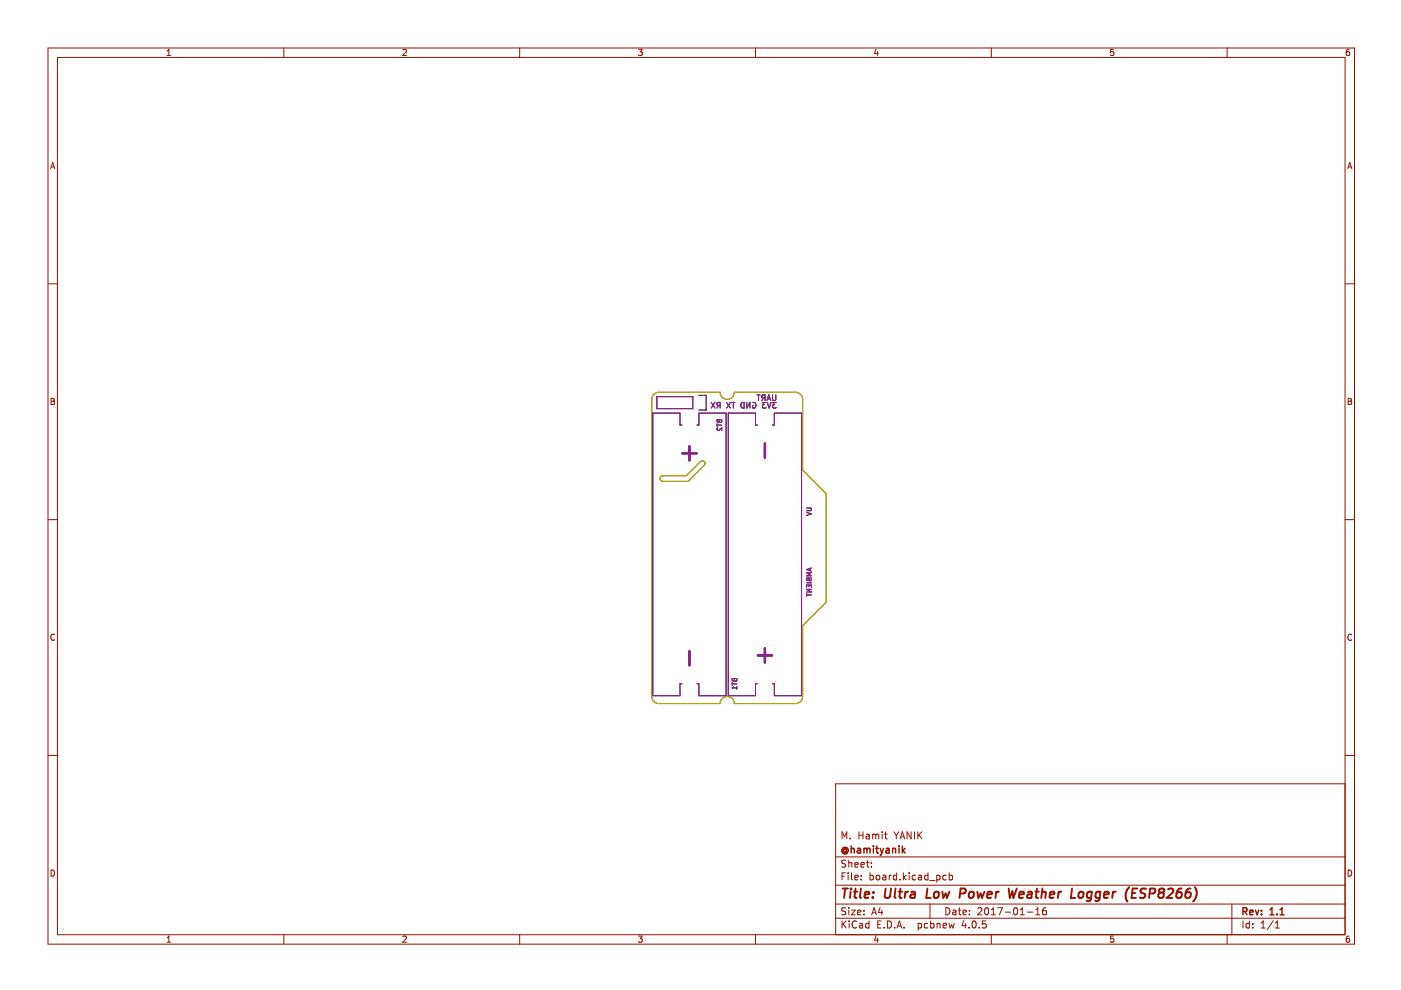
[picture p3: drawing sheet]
<svg xmlns="http://www.w3.org/2000/svg" width="297mm" height="210mm" viewBox="0 0 297 210" stroke-linecap="round" stroke-linejoin="round" font-family="sans-serif">
<g fill="none" stroke="#981200" stroke-width=".21">
<path d="M10.2 10.2h277v190h-277zM12.2 12.2h273v186h-273zM35.4 11.8h.8M35.4 10.8l.4-.3v1.3M60.2 10.2v2M85.4 10.6l.5-.1 .3 .3-.8 1h.8M110.2 10.2v2M135.4 10.5h.8l-.5 .5 .4 .1v.5l-.2 .2-.5-.2M160.2 10.2v2M185.7 10.4l-.3 .9h.8M186 10.9v.9M210.2 10.2v2"/>
<path d="M236.1 10.5h-.6l-.1 .6 .6-.1 .1 .6-.2 .2-.5-.2M260.2 10.2v2M286 10.5h-.3l-.2 .3-.1 .7 .3 .3 .4-.2-.1-.6h-.3l-.3 .2M10.7 35.8l.5-1.3 .4 1.3M10.9 35.4h.6M285.7 35.8l.5-1.3 .4 1.3M285.9 35.4h.6M10.2 60.2h2M285.2 60.2h2M10.8 84.5h.5l.2 .2-.2 .4 .2 .1 .1 .3-.3 .3h-.5zM10.8 85.1h.5M285.8 84.5h.5l.2 .2-.2 .4 .2 .1 .1 .3-.3 .3h-.5z"/>
<path d="M285.8 85.1h.5M10.2 110.2h2M285.2 110.2h2M11.6 134.6a.58 .58 0 0 0-.8 .5 .58 .58 0 0 0 .8 .5M286.6 134.6a.58 .58 0 0 0-.8 .5 .58 .58 0 0 0 .8 .5M10.2 160.2h2M178.5 177.9v-1.5l.5 1 .5-1v1.5M180.3 177.7v.2M182.1 176.4v1.5M182.1 177.1h.9M183 176.4v1.5M183.7 176.9h.6v1"/>
<path d="M184.3 177.2l-.5 .1-.2 .2 .2 .4 .5-.1M185 177l.5-.1 .2 .2M185 176.9v1M185.7 177.1l.2-.2h.4v1M185.7 177.1v.8M187 176.4v.1M187 176.9v1M187.5 176.9h.6M187.8 176.4v1.2l.3 .3M189.5 176.4l.5 .7M190 177.1v.8M190.5 176.4l-.5 .7"/>
<path d="M190.8 177.9l.5-1.5 .5 1.5M191 177.4h.7M193.2 176.4v1.5l-.9-1.5v1.5M193.9 176.4v1.5M194.6 176.4v1.5M194.8 177l.7 .9M195.5 176.4l-.9 .8M285.2 166.2h-108v32M285.2 160.2h2M10.8 184.5a.66 .66 0 0 1 .8 .6 .66 .66 0 0 1-.8 .7zM35.4 198.8l.4-.3v1.3M35.4 199.8h.8"/>
<path d="M60.2 198.2v2M85.4 198.6l.5-.1 .3 .3-.8 1h.8M110.2 198.2v2M135.4 198.5h.8l-.5 .5 .4 .1v.5l-.2 .2-.5-.2M160.2 198.2v2M177.2 194.7h108M177.2 191.7h108M177.2 187.7h108M177.2 181.7h108M178.5 185.8h.5M178.5 195.3v1.5M178.8 195.9l.6 .9"/>
<path d="M179.3 185.1h-.8v1.5M179.3 192.5h-.5l-.3 .1v.4l.7 .3 .1 .4-.3 .3-.5-.1M179.3 182.4h-.5l-.3 .1v.4l.7 .3 .1 .4-.3 .3-.5-.1M179.4 195.3l-.9 .8M179.8 185.1v.1M179.8 185.6v1M180 182.4v1.5M180 192.5v.1M180 193v1M180 183l.2-.1h.3l.1 1M180 195.3v.1M180 195.8v1"/>
<path d="M180.5 193h.8l-.8 1h.8M180.5 185.1v1.2l.3 .3M181.3 186.1l.7-.2-.1-.3h-.4l-.2 .2v.7h.6M181.3 183.4l.7-.2-.1-.3h-.4l-.2 .2v.7h.6M181.6 195.4a.71 .71 0 0 0-1 .5 .71 .71 0 0 0 .7 .9l.3-.2M181.8 193.5l.7-.2v-.3h-.5l-.2 .2 .1 .7h.6M182.3 195.8h.5l.1 1M182.5 183.4l.8-.2-.1-.3h-.4l-.3 .2 .1 .7h.6M182.6 186.4v.2M182.6 185.6v.2M182.9 196.1l-.5 .1-.2 .2 .2 .4 .5-.1M183.2 193.8v.2"/>
<path d="M183.2 193v.2M183.7 182.9h.6M183.9 182.4v1.2l.4 .3M184.3 195.8h-.5l-.3 .2 .2 .7h.6M184.3 195.3v1.5M184.5 185.6h.4l.3 .2-.2 .7h-.5M184.5 185.1v1.5M184.8 183.7v.2M184.8 182.9v.2M184.8 194l.5-1.5 .5 1.5M185 193.5h.7M185.7 198.4l-.3 .9h.8"/>
<path d="M185.8 185.7l.2-.1 .5 .1v.6l-.1 .2-.4 .1-.2-.2zM186 198.9v.9M186.1 196h.5M186.6 192.4l-.3 1.1h.9M186.8 195.3h-.7v1.5h.7M187 193v1M187.2 185.6h.6v1M187.5 196.6v.2M187.8 185.9l-.5 .1-.2 .2 .2 .4 .5-.1M188.2 195.3a.76 .76 0 0 1 .8 .7 .76 .76 0 0 1-.8 .8zM188.5 185.6v1M189 185.6l-.5 .2"/>
<path d="M189.7 196.6v.2M190.1 185.6h-.4l-.3 .2 .1 .7h.6M190.1 185.1v1.5M190.2 196.8l.5-1.5 .5 1.5M190.3 196.3h.7M190.8 186.4v.2M191.5 185.1v1.5M191.7 196.6v.2M191.7 186l.4 .6M192.1 185.6l-.6 .5M192.8 185.1v.1M192.8 185.6v1"/>
<path d="M194.1 185.6h-.4l-.3 .2 .1 .7h.6M194.7 195.8h.4l.3 .2-.1 .7h-.6M194.7 195.8v1.5M194.8 185.6h.5l.1 1M195.4 185.9l-.5 .1-.2 .2 .2 .4 .5-.1M196.7 195.8h-.4l-.3 .2 .1 .7h.6M196.8 185.6h-.5l-.3 .2 .2 .7h.6M196.8 185.1v1.5M197.1 186.7h1.2M197.2 191.7v3M197.3 195.8h.5l.2 .2-.1 .7h-.6M197.3 195.3v1.5"/>
<path d="M198.6 185.6h.4l.3 .2-.1 .7h-.6M198.6 185.6v1.5M198.7 195.9l.2-.1h.4v1M198.7 195.8v1M200 196.3l.7-.2-.1-.3h-.4l-.2 .2v.7h.6M200.5 192.5a.76 .76 0 0 1 .9 .7 .76 .76 0 0 1-.9 .8zM200.6 185.6h-.4l-.3 .2 .1 .7h.6M201.2 195.8l.3 1 .3-.8 .2 .8 .3-1M201.3 185.6h.4l.3 .2-.2 .7h-.5M201.3 185.1v1.5M202 193h.6l.1 1M202.7 193.3l-.5 .1-.2 .2 .2 .4 .5-.1"/>
<path d="M203.2 193h.6M203.4 192.5v1.2l.4 .3M204.2 193.5l.7-.2-.1-.3h-.4l-.2 .2 .1 .7h.5M204.3 195.2l-.3 1.1h.9M204.7 195.8v1M205.5 196.6v.2M205.5 193.8v.2M205.5 193v.2M206.3 195.4l.2-.1a.8 .8 0 0 1 .5 .7 .8 .8 0 0 1-.5 .8l-.4-.6zM207.3 192.6l.6-.1 .3 .4-.9 1.1h.9M207.6 196.6v.2M208.9 192.6l.2-.1a.8 .8 0 0 1 .5 .7 .8 .8 0 0 1-.5 .8l-.3-.6z"/>
<path d="M209 195.3h-.7v.7l.2-.2 .5 .1 .1 .2-.1 .5-.2 .2-.5-.2M210.2 198.2v2M210.2 194h.8M210.2 192.9l.4-.4v1.5M211.5 192.5h1l-.6 1.5M213.1 193.4h1.2M215 192.6l.3-.1a.8 .8 0 0 1 .5 .7 .8 .8 0 0 1-.5 .8l-.4-.6zM216.3 194h.9M216.3 192.9l.5-.4v1.5M217.8 193.4h1.2M219.6 194h.9M219.6 192.9l.4-.4v1.5"/>
<path d="M221.8 192.5h-.5a1.01 1.01 0 0 0 0 1.5l.5-.2 .1-.5-.3-.3-.4 .1-.2 .2M236.1 198.5h-.6l-.1 .6 .6-.1 .1 .6-.2 .2-.5-.2M260.2 198.2v2M261.2 191.7v6.5M263.5 195.3v1.5M264.9 195.8h-.4l-.3 .2 .1 .7h.6M264.9 195.3v1.5M265.6 196.6v.2M265.6 195.8v.2M267.4 196.8h.9M267.4 195.7l.4-.4v1.5M270 195.2l-1.3 1.9"/>
<path d="M270.4 196.8h.9M270.4 195.7l.4-.4v1.5M285.8 184.5a.66 .66 0 0 1 .8 .6 .66 .66 0 0 1-.8 .7zM286 198.5h-.3l-.2 .3-.1 .7 .3 .3 .4-.2-.1-.6h-.3l-.3 .2"/>
</g>
<g fill="none" stroke="#981200" stroke-width=".3">
<path d="M180.5 179.4v1.5M181.8 179.9h.6l.1 1M183.2 179.9v1M185.2 179.4v.1M185.2 179.9v1M185.7 179.9h.6M185.9 179.4v1.2l.4 .3M186.6 179.9l.4 1M187.3 179.9l-.3 1M187.9 179.9h.6v1M189.3 179.9v1M190.6 179.4v.1"/>
<path d="M190.6 179.9v1M191.3 179.4v1.5M191.9 179.9l-.6 .5M179.5 180.1a.36 .36 0 0 0-.6 0 .36 .36 0 0 0 0 .5 .36 .36 0 0 0 .6 0M179.5 180v.6M179.5 180.6h.1a.64 .64 0 0 0-.3-1 .64 .64 0 0 0-.8 .8 .72 .72 0 0 0 .4 .6 .72 .72 0 0 0 .8-.1M180.5 180l.2-.1h.3l.1 1M182.5 180.2l-.5 .1-.2 .2 .2 .4 .5-.1M183.2 180l.4-.1 .2 .2M183.8 180.1l.2-.2h.4l.1 1M183.8 180.1v.8M187 180.9l-.4 .5"/>
<path d="M188.5 180.2l-.5 .1-.2 .2 .2 .4 .5-.1M189.3 180l.2-.1h.3l.1 1M191.5 180.3l.4 .6M263.5 193.2h.8l.1-.2-.1-.4-.8-.1v1.5M263.9 193.2l.5 .8M265 193.5l.7-.2-.1-.3h-.4l-.2 .2v.7h.6M266.2 193l.3 1 .4-1M267.5 193.8v.2M267.5 193v.2M269.3 194h.8M269.3 192.9l.4-.4v1.5M270.8 193.8v.2"/>
<path d="M271.4 194h.9M271.4 192.9l.4-.4v1.5"/>
</g>
<g fill="none" stroke="#981200" stroke-width=".4">
<path d="M178.6 188.4h1.2M179.2 188.4l-.2 2M180.4 189.1l-.2 1.3M180.4 188.4v.2M181 189.1h.8M181.4 188.4l-.2 1.7 .1 .2 .3 .1M182.5 188.4l-.2 1.7 .3 .3M183.3 189.7l1-.2v-.3l-.6-.1-.3 .2-.1 1h.8M185.1 190.2l-.1 .2M185.2 189.2v.1M187.8 188.4l-.2 1.6 .1 .3a.66 .66 0 0 0 1-.3l.2-1.6M189.9 188.4l-.2 1.7 .2 .3"/>
<path d="M190.5 189.1h.8M190.9 188.4l-.2 1.7 .1 .2 .3 .1M192 189.1l-.2 1.3M192.5 189.1l-.3 .1-.3 .2M193.2 189.2h.8l-.1 1.2M194 189.5l-.7 .1a.4 .4 0 0 0-.3 .4 .4 .4 0 0 0 .2 .4l.7-.1M196.6 188.4l-.2 2h.9M198.1 189.2h.2a.5 .5 0 0 1 .8 .2l-.1 .6-.2 .3a.5 .5 0 0 1-.8-.3zM199.8 189.1l.2 1.3 .5-1 .3 1 .5-1.3M203.5 189.4h.8l.3-.2a.51 .51 0 0 0-.2-.8h-.7l-.3 2M205.6 189.2h.1a.5 .5 0 0 1 .8 .2l-.1 .6-.2 .3a.5 .5 0 0 1-.8-.3zM207.2 189.1l.2 1.3 .5-1 .3 1 .5-1.3"/>
<path d="M209.3 189.7l1-.2v-.3l-.6-.1-.3 .2-.1 1h.8M211.2 189.1l-.2 1.3M211.8 189.1l-.4 .1-.2 .2M213.9 188.4l.2 2 .6-1.4 .2 1.4 .7-2M216.1 189.7l1-.2-.1-.3-.5-.1-.4 .2v1h.8M218 189.2h.7v1.2M218.8 189.5l-.7 .1a.4 .4 0 0 0-.3 .4 .4 .4 0 0 0 .2 .4l.7-.1M219.5 189.1h.8M219.9 188.4l-.2 1.7v.2l.4 .1M220.9 189.2l.3-.1 .5 .1-.1 1.2M221 188.4l-.2 2M222.6 189.7l.9-.2v-.3l-.6-.1-.3 .2v1h.7"/>
<path d="M224.5 189.1l-.2 1.3M225 189.1l-.4 .1-.2 .2M227.3 188.4l-.3 2h1M228.8 189.2h.1a.5 .5 0 0 1 .8 .2v.6l-.3 .3a.5 .5 0 0 1-.8-.3zM231.5 189.2a.66 .66 0 0 0-1 .2l-.1 .6 .2 .3h.7M231.5 189.1l-.2 1.6-.4 .4-.5-.1M233.3 189.2a.66 .66 0 0 0-1 .2l-.1 .6 .2 .3h.8M233.3 189.1l-.2 1.6-.4 .4-.5-.1M234.1 189.7l1-.2-.1-.3h-.7l-.3 .9 .3 .3 .6-.1M236 189.1l-.2 1.3M236.5 189.1l-.3 .1-.3 .2M239.4 188.1a2.35 2.35 0 0 0-.4 3.1"/>
<path d="M240 189.3h.7M241.1 188.4h-.9l-.3 2h1M243 188.5a.85 .85 0 0 0-1.1 .1v.6l.9 .4-.1 .6a.85 .85 0 0 1-1.1 .1M243.7 189.4h.8l.3-.2a.51 .51 0 0 0-.2-.8h-.7l-.3 2M246 189.2l-.2-.1-.1-.3a.64 .64 0 0 1 1.1-.2l.1 .3-.5 .3M246 189.2a.65 .65 0 0 0-.3 1.1 .65 .65 0 0 0 .9-.1 .65 .65 0 0 0 0-.9l-.2-.1M246 189.2h.4M247.7 188.6l.3-.2h.4l.3 .2 .1 .4-.2 .2-1.3 1.2h1.3M250.5 188.4a.91 .91 0 0 0-1 .8l-.1 .8 .1 .3a.66 .66 0 0 0 1-.3l.1-.5-.2-.3a.66 .66 0 0 0-1 .3M252.4 188.4a.91 .91 0 0 0-1 .8l-.1 .8 .1 .3a.66 .66 0 0 0 1-.3l.1-.5-.2-.3a.66 .66 0 0 0-1 .3M253.3 188.1a2.32 2.32 0 0 1-.3 3.1"/>
</g>
<g fill="none" stroke="#000" stroke-width=".21">
<path d="M138.8 83.5l.9-.3h13a1.5 1.5 0 0 0 1.5 1.5 1.5 1.5 0 0 0 1.5-1.5h13a1.5 1.5 0 0 1 1.5 1.5v15l5 5v23l-5 5v15a1.5 1.5 0 0 1-1.5 1.5h-13a1.5 1.5 0 0 0-1.5-1.5 1.5 1.5 0 0 0-1.5 1.5h-13a1.5 1.5 0 0 1-1.5-1.5v-63l.1-.5zM139.3 84.1h7.6v2.5h-7.6zM144.2 87.6v2.5h.4M144.2 87.6h-5.8v59.9h5.8v-2.5h.4M148.2 83.8h1.5v3.1h-1.5M148.2 87.6v2.5h-.4M148.2 87.6h5.7v59.9h-5.7v-2.5h-.4M150.8 85.3l.8 1.2M151.6 85.3l-.8 1.2M152 89h1v.4l-.2 .2-.3-.3-.3 .2-.2-.2zM152 89.9v.5M152 90.1h1"/>
<path d="M152.1 90.7l-.1 .4 .3 .2 .7-.6v.6M152.4 85.9l-.4 .6M152.5 89v.3M152.7 85.9h-.6l-.1-.5 .7-.1v1.2M154 85.3l.8 1.2M154.8 85.3l-.8 1.2M155.1 85.3h.7M155.5 85.3v1.2M157.2 85.5l.6-.2v1.2a.63 .63 0 0 1-.7-.3 .63 .63 0 0 1 .1-.7zM158.3 85.3v1.2l.7-1.2v1.2M159.6 85.4a.55 .55 0 0 1 .7 .5 .55 .55 0 0 1-.8 .5v-.4h.3M160.5 83.7h.7"/>
<path d="M160.6 90.1h-.4v-2.5h-5.8v59.9h5.8M160.8 83.7v1.2M161.9 84.3l-.4 .6M162.2 84.3h-.6v-.5l.6-.1v1.2M162.4 85.3h-.8l.4 .5-.3 .1v.5l.2 .1 .5-.1M162.6 84.9l.4-1.2 .4 1.2M162.7 85.3l.4 1.2 .4-1.2M162.7 84.6h.6M163.8 90.1h.4v-2.5h5.7v59.9h-5.7M163.8 83.7v1l.2 .2 .5-.2v-1M164.6 85.3h-.8l.4 .5-.3 .1v.5l.1 .1 .6-.1M140.1 101l.4-.1h5l3-3a.57 .57 0 0 1 .8 0 .57 .57 0 0 1 0 .8l-3.4 3.4h-5.4a.6 .6 0 0 1-.5-.4 .6 .6 0 0 1 .1-.7z"/>
<path d="M171 107.7h.8l.2 .2-.2 .4h-.8M171 108.6l1 .4-1 .3M171 124.5v-.5h1v.5M171 125.9v.5M171 123.6h1M171 126.1h1M171.1 123h.1M171.5 122.9l.2 .2h.2l.1-.5h-1l.1 .4M171.5 122.9l-.2 .2-.2-.1M171.5 122.6v.3M171.5 124v.4M171.7 120.5v.5"/>
<path d="M172 120.4l-1 .4 1 .3M172 121.4h-1l.7 .4-.7 .3h1M172 125h-1l1 .5h-1M155.2 143.9h1v.3l-.2 .2-.3-.2-.3 .2-.2-.2zM155.2 144.7v.6M155.2 145h1M155.5 145.6l-.3 .3h1M155.7 143.9v.3M156.2 145.6v.5M160.6 145h-.4v2.5M163.8 145h.4v2.5"/>
</g>
<path d="M144.7 96.1h3M146.2 94.6v3M162.2 94v3M146.2 138.1v3M160.7 139h3M162.2 137.5v3" fill="none" stroke="#000" stroke-width=".5"/>
<g fill="none" stroke="#982296" stroke-width=".21">
<path d="M139.3 84.1h7.6v2.5h-7.6zM144.2 87.6v2.5h.4M144.2 87.6h-5.8v59.9h5.8v-2.5h.4M148.2 83.8h1.5v3.1h-1.5M148.2 87.6v2.5h-.4M148.2 87.6h5.7v59.9h-5.7v-2.5h-.4M150.8 85.3l.8 1.2M151.6 85.3l-.8 1.2M152 89h1v.4l-.2 .2-.3-.3-.3 .2-.2-.2zM152 89.9v.5M152 90.1h1M152.1 90.7l-.1 .4 .3 .2 .7-.6v.6"/>
<path d="M152.4 85.9l-.4 .6M152.5 89v.3M152.7 85.9h-.6l-.1-.5 .7-.1v1.2M154 85.3l.8 1.2M154.8 85.3l-.8 1.2M155.1 85.3h.7M155.5 85.3v1.2M157.2 85.5l.6-.2v1.2a.63 .63 0 0 1-.7-.3 .63 .63 0 0 1 .1-.7zM158.3 85.3v1.2l.7-1.2v1.2M159.6 85.4a.55 .55 0 0 1 .7 .5 .55 .55 0 0 1-.8 .5v-.4h.3M160.5 83.7h.7M160.6 90.1h-.4v-2.5h-5.8v59.9h5.8"/>
<path d="M160.8 83.7v1.2M161.9 84.3l-.4 .6M162.2 84.3h-.6v-.5l.6-.1v1.2M162.4 85.3h-.8l.4 .5-.3 .1v.5l.2 .1 .5-.1M162.6 84.9l.4-1.2 .4 1.2M162.7 85.3l.4 1.2 .4-1.2M162.7 84.6h.6M163.8 90.1h.4v-2.5h5.7v59.9h-5.7M163.8 83.7v1l.2 .2 .5-.2v-1M164.6 85.3h-.8l.4 .5-.3 .1v.5l.1 .1 .6-.1M171 107.7h.8l.2 .2-.2 .4h-.8M171 108.6l1 .4-1 .3"/>
<path d="M171 124.5v-.5h1v.5M171 125.9v.5M171 123.6h1M171 126.1h1M171.1 123h.1M171.5 122.9l.2 .2h.2l.1-.5h-1l.1 .4M171.5 122.9l-.2 .2-.2-.1M171.5 122.6v.3M171.5 124v.4M171.7 120.5v.5M172 120.4l-1 .4 1 .3M172 121.4h-1l.7 .4-.7 .3h1"/>
<path d="M172 125h-1l1 .5h-1M155.2 143.9h1v.3l-.2 .2-.3-.2-.3 .2-.2-.2zM155.2 144.7v.6M155.2 145h1M155.5 145.6l-.3 .3h1M155.7 143.9v.3M156.2 145.6v.5M160.6 145h-.4v2.5M163.8 145h.4v2.5"/>
</g>
<path d="M138.8 83.5l.9-.3h13a1.5 1.5 0 0 0 1.5 1.5 1.5 1.5 0 0 0 1.5-1.5h13a1.5 1.5 0 0 1 1.5 1.5v15l5 5v23l-5 5v15a1.5 1.5 0 0 1-1.5 1.5h-13a1.5 1.5 0 0 0-1.5-1.5 1.5 1.5 0 0 0-1.5 1.5h-13a1.5 1.5 0 0 1-1.5-1.5v-63l.1-.5zM140.1 101l.4-.1h5l3-3a.57 .57 0 0 1 .8 0 .57 .57 0 0 1 0 .8l-3.4 3.4h-5.4a.6 .6 0 0 1-.5-.4 .6 .6 0 0 1 .1-.7z" fill="none" stroke="#cdca00" stroke-width=".21"/>
<path d="M144.7 96.1h3M146.2 94.6v3M162.2 94v3M146.2 138.1v3M160.7 139h3M162.2 137.5v3" fill="none" stroke="#982296" stroke-width=".5"/>
</svg>
